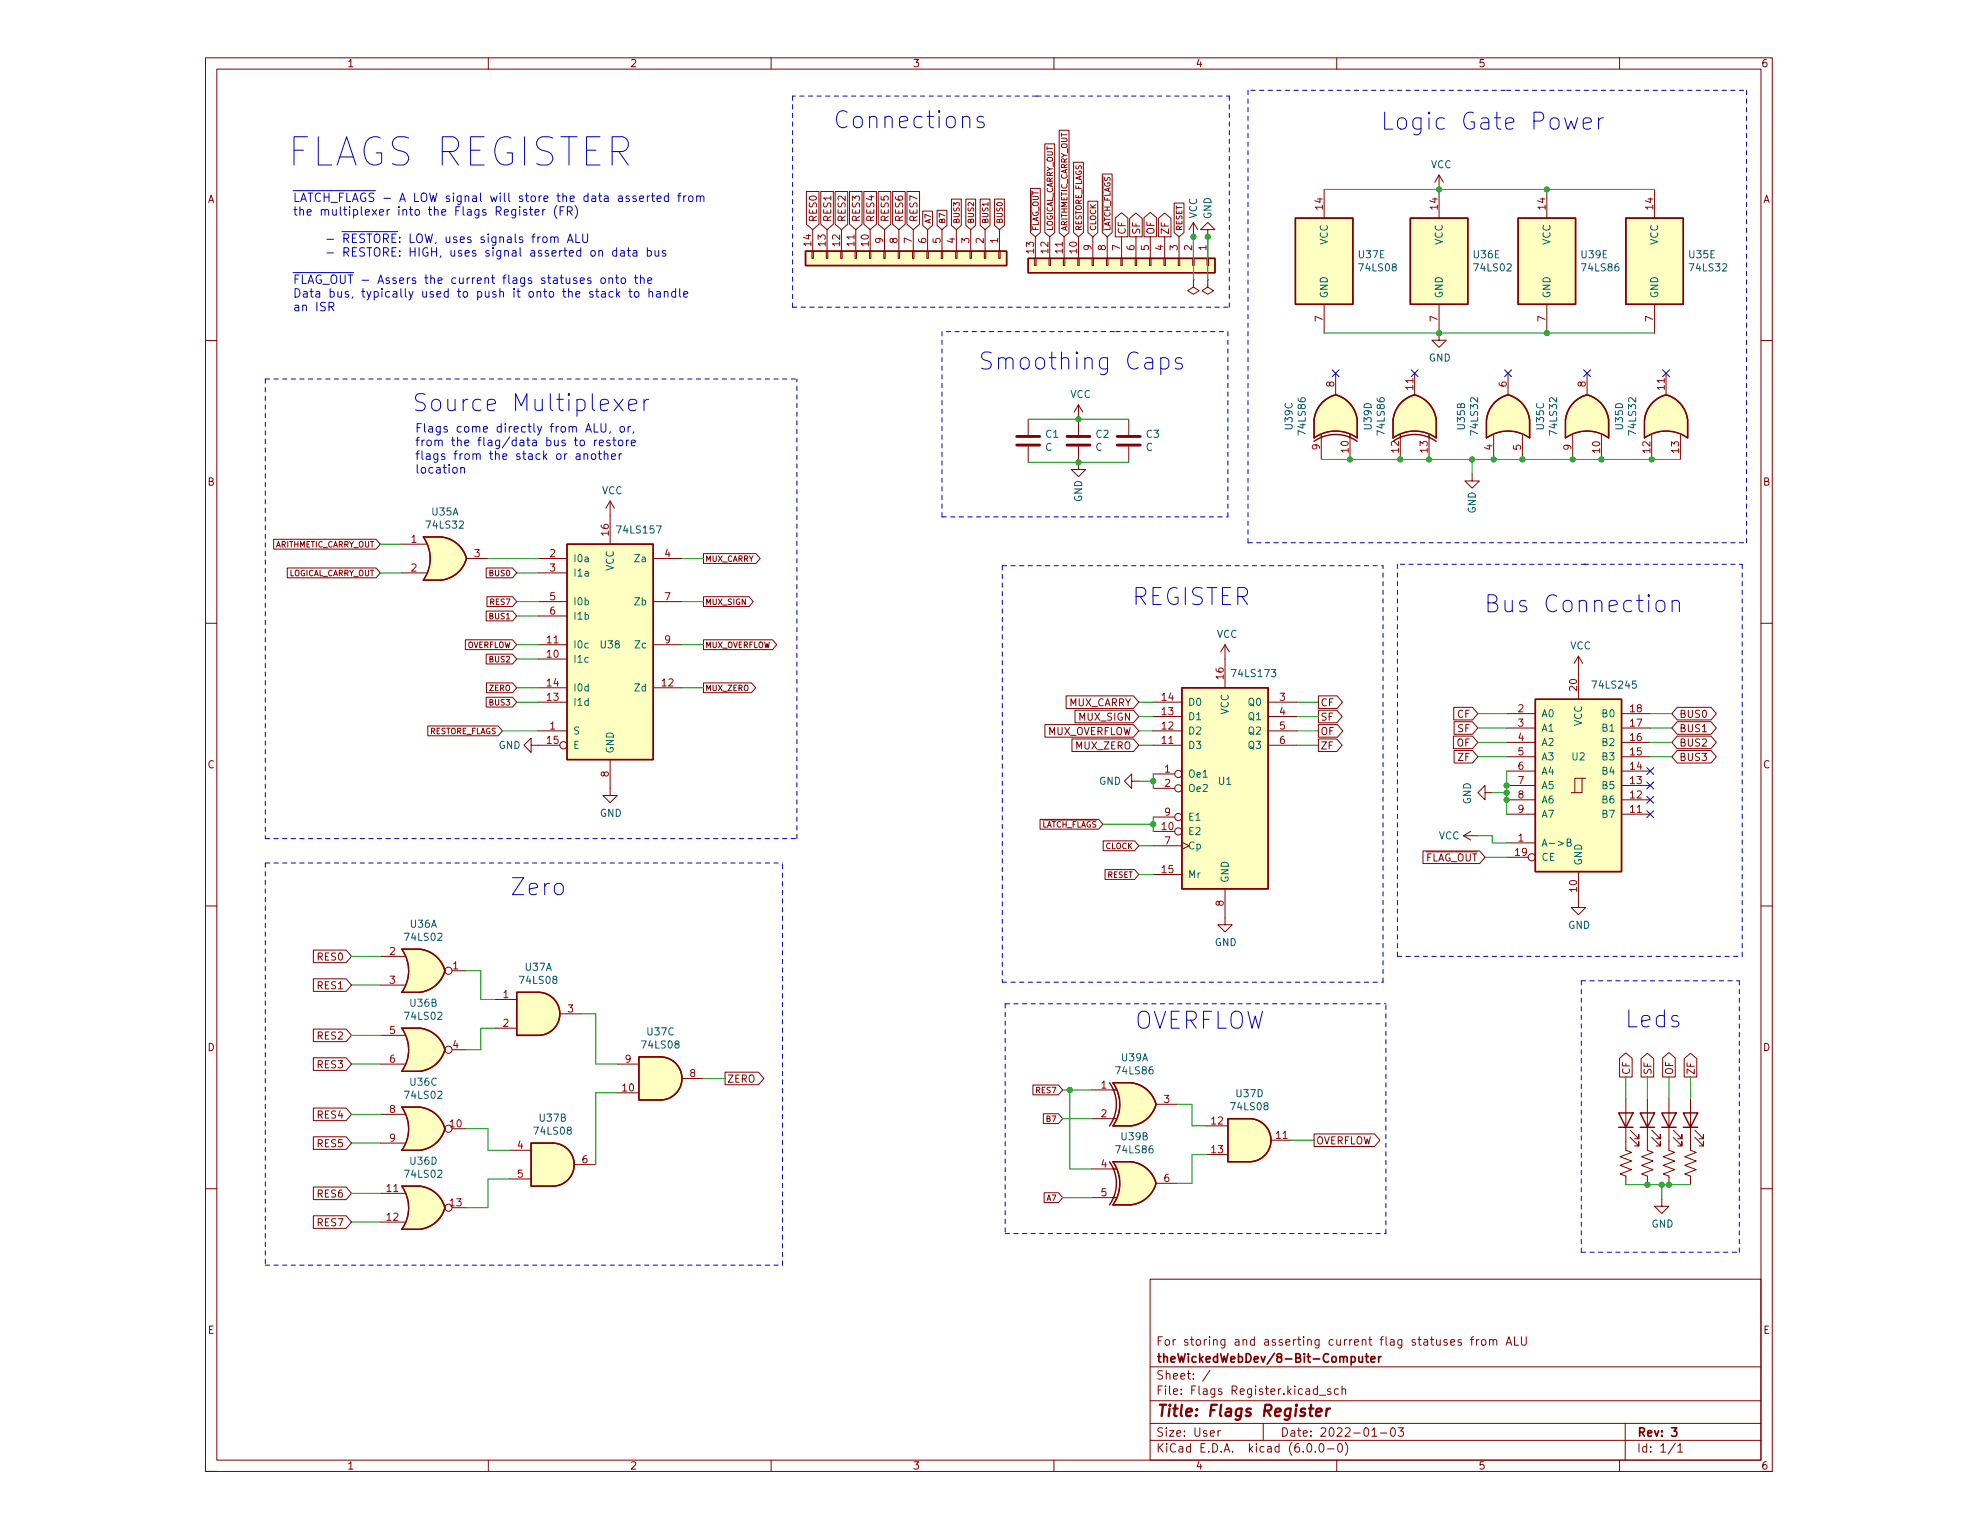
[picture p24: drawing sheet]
<svg xmlns="http://www.w3.org/2000/svg" width="279mm" height="216mm" viewBox="0 0 279 216" stroke-linecap="round" stroke-linejoin="round" font-family="sans-serif">
<defs><g id="words">
<text font-size="5.6" fill="#0000c2" x="40.5" y="23.5">FLAGS REGISTER</text>
<g font-size="3.3" fill="#0000c2">
<text x="117.6" y="18.2">Connections</text>
<text x="195" y="18.4">Logic Gate Power</text>
<text x="138.1" y="52.2">Smoothing Caps</text>
<text x="58.2" y="58.1">Source Multiplexer</text>
<text x="159.8" y="85.5">REGISTER</text>
<text x="209.6" y="86.5">Bus Connection</text>
<text x="72" y="126.5">Zero</text>
<text x="160.3" y="145.4">OVERFLOW</text>
<text x="229.5" y="145.2">Leds</text>
</g>
<text font-size="2.2" fill="#840000" x="163.3" y="200.2">Title: Flags Register</text>
<g font-size="1.7" fill="#0000c2">
<text x="41.3" y="28.5">~{LATCH_FLAGS} - A LOW signal will store the data asserted from</text>
<text x="41.3" y="30.5">the multiplexer into the Flags Register (FR)</text>
<text x="41.8" y="34.3">- ~{RESTORE}: LOW, uses signals from ALU</text>
<text x="41.3" y="40.1">~{FLAG_OUT} - Assers the current flags statuses onto the</text>
<text x="41.8" y="36.3">- RESTORE: HIGH, uses signal asserted on data bus</text>
<text x="41.3" y="42">Data bus, typically used to push it onto the stack to handle</text>
<text x="41.3" y="44">an ISR</text>
<text x="58.6" y="61.1">Flags come directly from ALU, or,</text>
<text x="58.6" y="63">from the flag/data bus to restore</text>
<text x="58.6" y="65">flags from the stack or another</text>
<text x="58.6" y="66.9">location</text>
</g>
<g font-size="1.7" fill="#840000">
<text x="163.3" y="190.1">For storing and asserting current flag statuses from ALU</text>
<text x="163.3" y="197.1">File: Flags Register.kicad_sch</text>
<text x="163.3" y="194.9">Sheet: /</text>
<text x="163.3" y="192.5">theWickedWebDev/8-Bit-Computer</text>
<text x="163.3" y="203">Size: User</text>
<text x="180.8" y="203">Date: 2022-01-03</text>
<text x="231.2" y="203">Rev: 3</text>
<text x="163.3" y="205.2">KiCad E.D.A. kicad (6.0.0-0)</text>
<text x="231.2" y="205.2">Id: 1/1</text>
</g>
<g font-size="1.4" fill="#840000">
<text x="49" y="9.5">1</text>
<text x="89" y="9.5">2</text>
<text x="128.9" y="9.5">3</text>
<text x="168.8" y="9.5">4</text>
<text x="208.8" y="9.5">5</text>
<text x="248.7" y="9.5">6</text>
<text x="29.3" y="28.7">A</text>
<text x="249" y="28.7">A</text>
<text x="115.4" y="31.4" transform="rotate(-90 115.4 31.4)">RES0</text>
<text x="117.4" y="31.4" transform="rotate(-90 117.4 31.4)">RES1</text>
<text x="119.4" y="31.4" transform="rotate(-90 119.4 31.4)">RES2</text>
<text x="121.5" y="31.4" transform="rotate(-90 121.5 31.4)">RES3</text>
<text x="123.5" y="31.4" transform="rotate(-90 123.5 31.4)">RES4</text>
<text x="125.5" y="31.4" transform="rotate(-90 125.5 31.4)">RES5</text>
<text x="127.6" y="31.4" transform="rotate(-90 127.6 31.4)">RES6</text>
<text x="129.6" y="31.4" transform="rotate(-90 129.6 31.4)">RES7</text>
<text x="159" y="33.2" transform="rotate(-90 159 33.2)">CF</text>
<text x="161" y="33.2" transform="rotate(-90 161 33.2)">SF</text>
<text x="163.1" y="33.2" transform="rotate(-90 163.1 33.2)">OF</text>
<text x="165.1" y="33.2" transform="rotate(-90 165.1 33.2)">ZF</text>
<text x="29.3" y="68.6">B</text>
<text x="249" y="68.6">B</text>
<text x="150.9" y="99.8">MUX_CARRY</text>
<text x="152.5" y="101.8">MUX_SIGN</text>
<text x="186.5" y="101.8">SF</text>
<text x="186.5" y="99.8">CF</text>
<text x="205.9" y="101.4">CF</text>
<text x="237.2" y="101.4">BUS0</text>
<text x="147.8" y="103.9">MUX_OVERFLOW</text>
<text x="152" y="105.9">MUX_ZERO</text>
<text x="186.5" y="103.9">OF</text>
<text x="186.5" y="105.9">ZF</text>
<text x="205.8" y="105.5">OF</text>
<text x="205.9" y="103.4">SF</text>
<text x="206" y="107.5">ZF</text>
<text x="237.2" y="105.5">BUS2</text>
<text x="237.2" y="107.5">BUS3</text>
<text x="237.2" y="103.4">BUS1</text>
<text x="29.3" y="108.6">C</text>
<text x="249" y="108.6">C</text>
<text x="200" y="121.7">~{FLAG_OUT}</text>
<text x="44.9" y="135.7">RES0</text>
<text x="44.9" y="139.8">RES1</text>
<text x="29.3" y="148.5">D</text>
<text x="44.9" y="146.9">RES2</text>
<text x="249" y="148.5">D</text>
<text x="44.9" y="150.9">RES3</text>
<text x="102.7" y="153">ZERO</text>
<text x="230.2" y="151.9" transform="rotate(-90 230.2 151.9)">CF</text>
<text x="233.3" y="151.9" transform="rotate(-90 233.3 151.9)">SF</text>
<text x="236.3" y="151.9" transform="rotate(-90 236.3 151.9)">OF</text>
<text x="239.4" y="151.9" transform="rotate(-90 239.4 151.9)">ZF</text>
<text x="44.9" y="158">RES4</text>
<text x="185.9" y="161.7">OVERFLOW</text>
<text x="44.9" y="162.1">RES5</text>
<text x="44.9" y="173.3">RES7</text>
<text x="44.9" y="169.2">RES6</text>
<text x="29.3" y="188.5">E</text>
<text x="249.1" y="188.5">E</text>
<text x="49" y="207.6">1</text>
<text x="89" y="207.6">2</text>
<text x="128.9" y="207.6">3</text>
<text x="168.8" y="207.6">4</text>
<text x="208.8" y="207.6">5</text>
<text x="248.7" y="207.6">6</text>
</g>
<g font-size="1.4" fill="#006464">
<text x="202.1" y="23.8">VCC</text>
<text x="169.1" y="30.9" transform="rotate(-90 169.1 30.9)">VCC</text>
<text x="171.1" y="31" transform="rotate(-90 171.1 31)">GND</text>
<text x="187.5" y="34.6" transform="rotate(-90 187.5 34.6)">VCC</text>
<text x="203.8" y="34.6" transform="rotate(-90 203.8 34.6)">VCC</text>
<text x="219" y="34.6" transform="rotate(-90 219 34.6)">VCC</text>
<text x="234.2" y="34.6" transform="rotate(-90 234.2 34.6)">VCC</text>
<text x="192" y="36.5">U37E</text>
<text x="192.1" y="38.3">74LS08</text>
<text x="208.2" y="36.5">U36E</text>
<text x="208.4" y="38.3">74LS02</text>
<text x="223.4" y="36.5">U39E</text>
<text x="223.6" y="38.3">74LS86</text>
<text x="238.6" y="36.5">U35E</text>
<text x="238.8" y="38.3">74LS32</text>
<text x="187.5" y="42.2" transform="rotate(-90 187.5 42.2)">GND</text>
<text x="203.8" y="42.2" transform="rotate(-90 203.8 42.2)">GND</text>
<text x="219" y="42.2" transform="rotate(-90 219 42.2)">GND</text>
<text x="234.2" y="42.2" transform="rotate(-90 234.2 42.2)">GND</text>
<text x="201.8" y="51.1">GND</text>
<text x="151.2" y="56.2">VCC</text>
<text x="147.6" y="63.7">C</text>
<text x="147.7" y="61.9">C1</text>
<text x="154.7" y="63.7">C</text>
<text x="154.8" y="61.9">C2</text>
<text x="161.8" y="63.7">C</text>
<text x="161.9" y="61.9">C3</text>
<text x="182.6" y="60.6" transform="rotate(-90 182.6 60.6)">U39C</text>
<text x="184.4" y="61.3" transform="rotate(-90 184.4 61.3)">74LS86</text>
<text x="193.7" y="60.6" transform="rotate(-90 193.7 60.6)">U39D</text>
<text x="195.6" y="61.3" transform="rotate(-90 195.6 61.3)">74LS86</text>
<text x="206.9" y="60.6" transform="rotate(-90 206.9 60.6)">U35B</text>
<text x="208.8" y="61.3" transform="rotate(-90 208.8 61.3)">74LS32</text>
<text x="218.1" y="60.6" transform="rotate(-90 218.1 60.6)">U35C</text>
<text x="219.9" y="61.3" transform="rotate(-90 219.9 61.3)">74LS32</text>
<text x="229.3" y="60.6" transform="rotate(-90 229.3 60.6)">U35D</text>
<text x="231.1" y="61.3" transform="rotate(-90 231.1 61.3)">74LS32</text>
<text x="85" y="69.8">VCC</text>
<text x="152.8" y="71" transform="rotate(-90 152.8 71)">GND</text>
<text x="60.4" y="74.7">74LS32</text>
<text x="61" y="72.8">U35A</text>
<text x="87.4" y="75.4">74LS157</text>
<text x="208.4" y="72.6" transform="rotate(-90 208.4 72.6)">GND</text>
<text x="80.9" y="79.4">I0a</text>
<text x="80.9" y="81.5">I1a</text>
<text x="86.7" y="80.7" transform="rotate(-90 86.7 80.7)">VCC</text>
<text x="89.8" y="79.4">Za</text>
<text x="80.9" y="85.5">I0b</text>
<text x="80.9" y="87.5">I1b</text>
<text x="89.7" y="85.5">Zb</text>
<text x="80.9" y="93.6">I1c</text>
<text x="80.9" y="91.6">I0c</text>
<text x="84.9" y="91.6">U38</text>
<text x="89.8" y="91.6">Zc</text>
<text x="171.9" y="90.1">VCC</text>
<text x="174.2" y="95.7">74LS173</text>
<text x="221.8" y="91.7">VCC</text>
<text x="80.9" y="99.7">I1d</text>
<text x="80.9" y="97.7">I0d</text>
<text x="89.7" y="97.7">Zd</text>
<text x="167.8" y="101.7">D1</text>
<text x="167.8" y="99.7">D0</text>
<text x="173.5" y="101" transform="rotate(-90 173.5 101)">VCC</text>
<text x="176.4" y="99.7">Q0</text>
<text x="176.4" y="101.7">Q1</text>
<text x="217.7" y="101.3">A0</text>
<text x="225.2" y="97.3">74LS245</text>
<text x="226.4" y="101.3">B0</text>
<text x="70.4" y="105.8">GND</text>
<text x="80.9" y="103.8">S</text>
<text x="80.9" y="105.8">E</text>
<text x="86.7" y="106.5" transform="rotate(-90 86.7 106.5)">GND</text>
<text x="167.8" y="105.8">D3</text>
<text x="167.8" y="103.8">D2</text>
<text x="176.4" y="103.8">Q2</text>
<text x="176.4" y="105.8">Q3</text>
<text x="217.7" y="103.4">A1</text>
<text x="217.7" y="105.4">A2</text>
<text x="217.7" y="107.4">A3</text>
<text x="222.1" y="107.4">U2</text>
<text x="223.5" y="102.6" transform="rotate(-90 223.5 102.6)">VCC</text>
<text x="226.4" y="107.4">B3</text>
<text x="226.4" y="105.4">B2</text>
<text x="226.4" y="103.4">B1</text>
<text x="155.2" y="110.9">GND</text>
<text x="167.8" y="109.9">Oe1</text>
<text x="167.8" y="111.9">Oe2</text>
<text x="172.1" y="110.9">U1</text>
<text x="207.8" y="113.7" transform="rotate(-90 207.8 113.7)">GND</text>
<text x="217.7" y="109.5">A4</text>
<text x="217.7" y="111.5">A5</text>
<text x="217.7" y="113.5">A6</text>
<text x="226.4" y="113.5">B6</text>
<text x="226.4" y="111.5">B5</text>
<text x="226.4" y="109.5">B4</text>
<text x="84.7" y="115.4">GND</text>
<text x="167.8" y="118">E2</text>
<text x="167.8" y="116">E1</text>
<text x="203.2" y="118.6">VCC</text>
<text x="217.7" y="119.6">A-&gt;B</text>
<text x="217.7" y="115.5">A7</text>
<text x="226.4" y="115.5">B7</text>
<text x="167.8" y="124.1">Mr</text>
<text x="167.8" y="120">Cp</text>
<text x="173.5" y="124.8" transform="rotate(-90 173.5 124.8)">GND</text>
<text x="217.7" y="121.6">CE</text>
<text x="223.5" y="122.3" transform="rotate(-90 223.5 122.3)">GND</text>
<text x="58" y="131.1">U36A</text>
<text x="221.5" y="131.2">GND</text>
<text x="57.3" y="132.9">74LS02</text>
<text x="74.2" y="137.2">U37A</text>
<text x="171.6" y="133.7">GND</text>
<text x="58" y="142.2">U36B</text>
<text x="73.6" y="139">74LS08</text>
<text x="57.3" y="144.1">74LS02</text>
<text x="90.8" y="148.1">74LS08</text>
<text x="91.5" y="146.3">U37C</text>
<text x="158.4" y="149.9">U39A</text>
<text x="57.3" y="155.2">74LS02</text>
<text x="58" y="153.4">U36C</text>
<text x="157.8" y="151.8">74LS86</text>
<text x="174.7" y="155">U37D</text>
<text x="75.6" y="160.3">74LS08</text>
<text x="76.3" y="158.5">U37B</text>
<text x="158.4" y="161.1">U39B</text>
<text x="174" y="156.9">74LS08</text>
<text x="57.3" y="166.4">74LS02</text>
<text x="58" y="164.6">U36D</text>
<text x="157.8" y="163">74LS86</text>
<text x="233.3" y="173.4">GND</text>
</g>
<g font-size="1.4" fill="#a90000">
<text x="186.8" y="29.6" transform="rotate(-90 186.8 29.6)">14</text>
<text x="203.1" y="29.6" transform="rotate(-90 203.1 29.6)">14</text>
<text x="218.3" y="29.6" transform="rotate(-90 218.3 29.6)">14</text>
<text x="233.5" y="29.6" transform="rotate(-90 233.5 29.6)">14</text>
<text x="114.6" y="34.8" transform="rotate(-90 114.6 34.8)">14</text>
<text x="116.6" y="34.8" transform="rotate(-90 116.6 34.8)">13</text>
<text x="118.7" y="34.8" transform="rotate(-90 118.7 34.8)">12</text>
<text x="120.7" y="34.8" transform="rotate(-90 120.7 34.8)">11</text>
<text x="122.7" y="34.8" transform="rotate(-90 122.7 34.8)">10</text>
<text x="124.7" y="34.4" transform="rotate(-90 124.7 34.4)">9</text>
<text x="126.8" y="34.4" transform="rotate(-90 126.8 34.4)">8</text>
<text x="128.8" y="34.4" transform="rotate(-90 128.8 34.4)">7</text>
<text x="130.8" y="34.4" transform="rotate(-90 130.8 34.4)">6</text>
<text x="132.9" y="34.4" transform="rotate(-90 132.9 34.4)">5</text>
<text x="134.9" y="34.4" transform="rotate(-90 134.9 34.4)">4</text>
<text x="136.9" y="34.4" transform="rotate(-90 136.9 34.4)">3</text>
<text x="138.9" y="34.4" transform="rotate(-90 138.9 34.4)">2</text>
<text x="141" y="34.4" transform="rotate(-90 141 34.4)">1</text>
<text x="146" y="35.8" transform="rotate(-90 146 35.8)">13</text>
<text x="148.1" y="35.8" transform="rotate(-90 148.1 35.8)">12</text>
<text x="150.1" y="35.8" transform="rotate(-90 150.1 35.8)">11</text>
<text x="152.1" y="35.8" transform="rotate(-90 152.1 35.8)">10</text>
<text x="154.2" y="35.4" transform="rotate(-90 154.2 35.4)">9</text>
<text x="156.2" y="35.4" transform="rotate(-90 156.2 35.4)">8</text>
<text x="158.2" y="35.4" transform="rotate(-90 158.2 35.4)">7</text>
<text x="160.3" y="35.4" transform="rotate(-90 160.3 35.4)">6</text>
<text x="162.3" y="35.4" transform="rotate(-90 162.3 35.4)">5</text>
<text x="164.3" y="35.4" transform="rotate(-90 164.3 35.4)">4</text>
<text x="166.3" y="35.4" transform="rotate(-90 166.3 35.4)">3</text>
<text x="168.4" y="35.4" transform="rotate(-90 168.4 35.4)">2</text>
<text x="170.4" y="35.4" transform="rotate(-90 170.4 35.4)">1</text>
<text x="186.8" y="45.4" transform="rotate(-90 186.8 45.4)">7</text>
<text x="203.1" y="45.4" transform="rotate(-90 203.1 45.4)">7</text>
<text x="218.3" y="45.4" transform="rotate(-90 218.3 45.4)">7</text>
<text x="233.5" y="45.4" transform="rotate(-90 233.5 45.4)">7</text>
<text x="188.5" y="54.7" transform="rotate(-90 188.5 54.7)">8</text>
<text x="199.6" y="55" transform="rotate(-90 199.6 55)">11</text>
<text x="212.8" y="54.7" transform="rotate(-90 212.8 54.7)">6</text>
<text x="224" y="54.7" transform="rotate(-90 224 54.7)">8</text>
<text x="235.1" y="55" transform="rotate(-90 235.1 55)">11</text>
<text x="186.4" y="63.5" transform="rotate(-90 186.4 63.5)">9</text>
<text x="190.5" y="63.9" transform="rotate(-90 190.5 63.9)">10</text>
<text x="197.6" y="63.9" transform="rotate(-90 197.6 63.9)">12</text>
<text x="201.7" y="63.9" transform="rotate(-90 201.7 63.9)">13</text>
<text x="210.8" y="63.6" transform="rotate(-90 210.8 63.6)">4</text>
<text x="214.8" y="63.6" transform="rotate(-90 214.8 63.6)">5</text>
<text x="221.9" y="63.6" transform="rotate(-90 221.9 63.6)">9</text>
<text x="226" y="64" transform="rotate(-90 226 64)">10</text>
<text x="233.1" y="64" transform="rotate(-90 233.1 64)">12</text>
<text x="237.2" y="64" transform="rotate(-90 237.2 64)">13</text>
<text x="58.1" y="76.7">1</text>
<text x="86" y="75.6" transform="rotate(-90 86 75.6)">16</text>
<text x="58.1" y="80.7">2</text>
<text x="67" y="78.7">3</text>
<text x="77.7" y="78.7">2</text>
<text x="77.7" y="80.7">3</text>
<text x="93.9" y="78.7">4</text>
<text x="77.7" y="84.8">5</text>
<text x="77.7" y="86.8">6</text>
<text x="93.9" y="84.8">7</text>
<text x="77.3" y="92.9">10</text>
<text x="77.3" y="90.9">11</text>
<text x="93.9" y="90.9">9</text>
<text x="172.8" y="95.9" transform="rotate(-90 172.8 95.9)">16</text>
<text x="77.3" y="99">13</text>
<text x="77.3" y="97">14</text>
<text x="93.5" y="97">12</text>
<text x="164.1" y="101">13</text>
<text x="164.1" y="99">14</text>
<text x="180.8" y="99">3</text>
<text x="180.8" y="101">4</text>
<text x="214.4" y="100.6">2</text>
<text x="222.8" y="97.6" transform="rotate(-90 222.8 97.6)">20</text>
<text x="230.3" y="100.6">18</text>
<text x="77.3" y="105.1">15</text>
<text x="77.7" y="103.1">1</text>
<text x="164.1" y="105.1">11</text>
<text x="164.1" y="103.1">12</text>
<text x="180.8" y="103.1">5</text>
<text x="180.8" y="105.1">6</text>
<text x="214.4" y="102.7">3</text>
<text x="214.4" y="104.7">4</text>
<text x="214.4" y="106.7">5</text>
<text x="230.3" y="106.7">15</text>
<text x="230.3" y="104.7">16</text>
<text x="230.3" y="102.7">17</text>
<text x="86" y="109.8" transform="rotate(-90 86 109.8)">8</text>
<text x="164.5" y="109.2">1</text>
<text x="164.5" y="111.2">2</text>
<text x="214.4" y="108.8">6</text>
<text x="214.4" y="110.8">7</text>
<text x="214.4" y="112.8">8</text>
<text x="230.3" y="112.8">12</text>
<text x="230.3" y="110.8">13</text>
<text x="230.3" y="108.8">14</text>
<text x="164.1" y="117.3">10</text>
<text x="164.5" y="119.3">7</text>
<text x="164.5" y="115.2">9</text>
<text x="214.4" y="118.9">1</text>
<text x="214.4" y="114.8">9</text>
<text x="230.3" y="114.8">11</text>
<text x="164.1" y="123.4">15</text>
<text x="214.1" y="120.9">19</text>
<text x="222.8" y="126" transform="rotate(-90 222.8 126)">10</text>
<text x="172.8" y="128" transform="rotate(-90 172.8 128)">8</text>
<text x="55" y="134.9">2</text>
<text x="64" y="137">1</text>
<text x="55" y="139">3</text>
<text x="71.1" y="141">1</text>
<text x="80.2" y="143">3</text>
<text x="55" y="146.1">5</text>
<text x="64" y="148.1">4</text>
<text x="71.1" y="145.1">2</text>
<text x="55" y="150.1">6</text>
<text x="87.9" y="154.2">10</text>
<text x="88.3" y="150.1">9</text>
<text x="97.5" y="152.2">8</text>
<text x="155.5" y="153.8">1</text>
<text x="164.4" y="155.8">3</text>
<text x="55" y="157.3">8</text>
<text x="55" y="161.3">9</text>
<text x="63.6" y="159.3">10</text>
<text x="155.5" y="157.9">2</text>
<text x="171.1" y="158.9">12</text>
<text x="180.3" y="160.9">11</text>
<text x="73.1" y="162.3">4</text>
<text x="73.1" y="166.4">5</text>
<text x="82.2" y="164.4">6</text>
<text x="155.5" y="165">4</text>
<text x="164.4" y="167">6</text>
<text x="171.1" y="162.9">13</text>
<text x="54.7" y="168.4">11</text>
<text x="54.7" y="172.5">12</text>
<text x="63.6" y="170.4">13</text>
<text x="155.5" y="169">5</text>
</g>
<g font-size="1.1" fill="#840000">
<text x="131.5" y="31.7" transform="rotate(-90 131.5 31.7)">A7</text>
<text x="133.5" y="31.7" transform="rotate(-90 133.5 31.7)">B7</text>
<text x="135.5" y="31.7" transform="rotate(-90 135.5 31.7)">BUS3</text>
<text x="137.6" y="31.7" transform="rotate(-90 137.6 31.7)">BUS2</text>
<text x="139.6" y="31.7" transform="rotate(-90 139.6 31.7)">BUS1</text>
<text x="141.6" y="31.7" transform="rotate(-90 141.6 31.7)">BUS0</text>
<text x="146.7" y="32.7" transform="rotate(-90 146.7 32.7)">~{FLAG_OUT}</text>
<text x="148.7" y="32.7" transform="rotate(-90 148.7 32.7)">LOGICAL_CARRY_OUT</text>
<text x="150.8" y="32.7" transform="rotate(-90 150.8 32.7)">ARITHMETIC_CARRY_OUT</text>
<text x="152.8" y="32.7" transform="rotate(-90 152.8 32.7)">RESTORE_FLAGS</text>
<text x="154.8" y="32.7" transform="rotate(-90 154.8 32.7)">CLOCK</text>
<text x="156.8" y="32.7" transform="rotate(-90 156.8 32.7)">~{LATCH_FLAGS}</text>
<text x="167" y="32.7" transform="rotate(-90 167 32.7)">RESET</text>
<text x="38.7" y="77.3">ARITHMETIC_CARRY_OUT</text>
<text x="40.5" y="81.4">LOGICAL_CARRY_OUT</text>
<text x="69.3" y="81.4">BUS0</text>
<text x="99.6" y="79.4">MUX_CARRY</text>
<text x="69.3" y="87.5">BUS1</text>
<text x="69.3" y="85.5">RES7</text>
<text x="99.6" y="85.5">MUX_SIGN</text>
<text x="65.8" y="91.5">OVERFLOW</text>
<text x="69.3" y="93.6">BUS2</text>
<text x="99.6" y="91.5">MUX_OVERFLOW</text>
<text x="69.1" y="97.6">ZERO</text>
<text x="69.3" y="99.7">BUS3</text>
<text x="99.6" y="97.6">MUX_ZERO</text>
<text x="60.5" y="103.7">RESTORE_FLAGS</text>
<text x="146.1" y="116.9">~{LATCH_FLAGS}</text>
<text x="156.2" y="120">CLOCK</text>
<text x="156.4" y="124">RESET</text>
<text x="146.4" y="154.5">RES7</text>
<text x="147.9" y="158.5">B7</text>
<text x="147.9" y="169.7">A7</text>
</g>
</g></defs>
<g fill="none" stroke="#840000" stroke-width=".14">
<path d="M29 8.2h221.3v199.7h-221.3zM30.6 9.8h218.1v196.5h-218.1zM69 8.2v1.6M108.9 8.2v1.6M148.9 8.2v1.6M149.6 18.4h1.4v14.5l-.7 .6-.7-.6zM188.8 8.2v1.6M228.8 8.2v1.6M113.9 27.1h1.8v4.6l-.9 .7-.9-.7zM114.7 35.5h.2v1h-.2zM114.8 32.4v3.1M115.9 27.1h1.8v4.6l-.9 .7-.9-.7z"/>
<path d="M116.7 35.5h.2v1h-.2zM116.8 32.4v3.1M118 27.1h1.7v4.6l-.8 .7-.9-.7zM118.8 35.5h.2v1h-.2zM118.9 32.4v3.1M120 27.1h1.8v4.6l-.9 .7-.9-.7zM120.8 35.5h.2v1h-.2zM120.9 32.4v3.1M122 27.1h1.8v4.6l-.9 .7-.9-.7zM122.8 35.5h.2v1h-.2zM122.9 32.4v3.1M124.1 27.1h1.7v4.6l-.9 .7-.8-.7z"/>
<path d="M124.8 35.5h.2v1h-.2zM124.9 32.4v3.1M126.1 27.1h1.8v4.6l-.9 .7-.9-.7zM126.9 35.5h.2v1h-.2zM127 32.4v3.1M128.1 27.1h1.8v4.6l-.9 .7-.9-.7zM128.9 35.5h.2v1h-.2zM129 32.4v3.1M130.3 29.8h1.4v2.1l-.7 .5-.7-.5zM130.9 35.5h.2v1h-.2zM131 32.4v3.1M132.4 29.7h1.4v2.2l-.7 .5-.7-.5z"/>
<path d="M133 35.5h.2v1h-.2zM133.1 32.4v3.1M134.4 28.1h1.4v3.8l-.7 .5-.7-.5zM135 35.5h.2v1h-.2zM135.1 32.4v3.1M136.4 28.1h1.4v3.8l-.7 .5-.7-.5zM137 35.5h.2v1h-.2zM137.1 32.4v3.1M138.5 28.1h1.3v3.8l-.7 .5-.6-.5zM139 35.5h.2v1h-.2zM139.1 32.4v3.1M140.5 28.1h1.4v3.8l-.7 .5-.7-.5z"/>
<path d="M141.1 35.5h.2v1h-.2zM141.2 32.4v3.1M145.6 26.6h1.3v6.3l-.6 .6-.7-.6zM146.1 36.5h.3v1h-.3zM146.3 33.5v3M147.6 20.3h1.4v12.6l-.7 .6-.7-.6zM148.2 36.5h.2v1h-.2zM148.3 33.5v3M150.2 36.5h.2v1h-.2zM150.3 33.5v3M151.6 22.9h1.4v10l-.7 .6-.7-.6zM152.2 36.5h.2v1h-.2z"/>
<path d="M152.3 33.5v3M153.7 28.4h1.4v4.5l-.7 .6-.7-.6zM154.3 36.5h.2v1h-.2zM154.4 33.5v3M155.7 24.6h1.4v8.3l-.7 .6-.7-.6zM156.3 36.5h.2v1h-.2zM156.4 33.5v3M157.5 30.8l.9-.7 .9 .7v2.7h-1.8zM158.3 36.5h.2v1h-.2zM158.4 33.5v3M159.6 30.9l.9-.8 .8 .8v2.6h-1.7zM160.4 36.5h.2v1h-.2z"/>
<path d="M160.5 33.5v3M161.6 30.8l.9-.8 .9 .8v2.7h-1.8zM162.4 36.5h.2v1h-.2zM162.5 33.5v3M163.6 30.9l.9-.8 .9 .8v2.6h-1.8zM164.4 36.5h.2v1h-.2zM164.5 33.5v3M165.9 28.7h1.3v4.2l-.7 .6-.6-.6zM166.4 36.5h.2v1h-.2zM166.5 33.5v3M168.5 36.5h.2v1h-.2zM168.6 39.5v1.1l.8 .5-.8 .5-.8-.5 .8-.5"/>
<path d="M168.6 39.5h.1M168.6 31.4l-.6 1M168.6 31.4v5.1M168.6 31.4l.6 1M170.5 36.5h.2v1h-.2zM170.6 32.4h1l-1-1-1 1h1v4.1M170.6 39.5v1.1l.8 .5-.8 .5-.8-.5 .8-.5M170.6 39.5h.1M187 26.8v4M203.3 24.7l-.6 1.1M203.3 24.7v6.1M203.3 24.7l.6 1.1"/>
<path d="M218.5 26.8v4M233.7 26.8v4M29 48.1h1.6M145.2 59.2v2.3M152.3 57.2v4.3M152.3 57.2l-.6 1M152.3 57.2l.6 1M159.4 59.2v2.3M185.6 59.3v2.6a5.3 5.3 0 0 1 6.1 0v-2.6M187 43v4.1M188.7 52.7v3.1M196.8 59.3v2.6a5.3 5.3 0 0 1 6.1 0v-2.6"/>
<path d="M199.8 52.7v3.1M203.3 43v5.1h1l-1 1-1-1h1M210 59.3v2.6a5.3 5.3 0 0 1 6.1 0v-2.6M213 52.7v3.1M218.5 43v4.1M221.1 59.3v2.6a5.3 5.3 0 0 1 6.1 0v-2.6M224.2 52.7v3.1M232.3 59.3v2.6a5.3 5.3 0 0 1 6.1 0v-2.6M233.7 43v4.1M235.3 52.7v3.1M248.7 48.1h1.6M38.7 76.2h14.4l.6 .7-.6 .7h-14.4z"/>
<path d="M56.8 76.9h3.4M62.3 75.9h-2.5a5.3 5.3 0 0 1 0 6.1h2.5M65.9 78.9h3M76 78.9h4.1M86.2 70.8v6.1M86.2 70.8l-.6 1M86.2 70.8l.6 1M92.3 78.9h4M99.4 78.2h7.4l.6 .7-.6 .7h-7.4zM145.2 63.1v2.2M152.3 63.1v3.2h1.1l-1.1 1.1-1-1.1h1M159.4 63.1v2.2"/>
<path d="M186.6 61.4v3.5M190.7 61.4v3.5M197.8 61.4v3.5M201.9 61.4v3.5M207.9 66.9v1.1h1.1l-1.1 1-1-1h1M211 61.5v3.4M215 61.5v3.4M222.1 61.5v3.4M226.2 61.5v3.4M233.3 61.5v3.4M237.4 61.5v3.4M29 88.1h1.6"/>
<path d="M40.6 80.3h12.5l.6 .6-.6 .7h-12.5zM56.8 80.9h3.4M65.7 90.4h6.7l.6 .7-.6 .7h-6.7zM68.7 80.3h3.7l.6 .6-.6 .7h-3.7zM68.7 92.4h3.7l.6 .7-.6 .7h-3.7zM68.7 86.3h3.7l.6 .7-.6 .7h-3.7zM68.7 98.5h3.7l.6 .7-.6 .7h-3.7zM68.7 96.5h3.7l.6 .7-.6 .7h-3.7zM68.8 84.3h3.6l.6 .7-.6 .7h-3.6zM76 99.2h4.1M76 93.1h4.1M76 91.1h4.1"/>
<path d="M76 97.2h4.1M76 80.9h4.1M76 85h4.1M76 87h4.1M92.3 91.1h4M92.3 97.2h4M92.3 85h4M99.4 96.5h6.7l.6 .7-.6 .7h-6.7zM99.4 84.3h6.4l.6 .7-.6 .7h-6.4zM99.4 90.4h9.7l.6 .7-.6 .7h-9.7zM150.6 98.3h9.5l.8 .9-.8 .9h-9.5zM162.9 99.2h4"/>
<path d="M173 91.1v6.1M173 91.1l-.6 1M173 91.1l.6 1M179.1 99.2h4.1M186.2 98.3h2.7l.7 .9-.7 .9h-2.7zM205.3 99.9h2.7l.8 .9-.8 .9h-2.7zM223 92.7l-.6 1M223 92.7v6.1M223 92.7l.6 1M236.9 99.9h4.8l.7 .9-.7 .9h-4.8l-.7-.9zM248.7 88.1h1.6M60.4 102.6h10l.6 .7-.6 .7h-10z"/>
<path d="M75 105.3v-1l-1 1 1 1v-1h4.1M76 103.3h4.1M86.2 107.3v5.1h1l-1 1-1-1h1M146.9 115.8h8.3l.6 .7-.6 .7h-8.3zM147.6 102.4h12.5l.8 .9-.8 .9h-12.5zM151.4 104.4h8.7l.8 .9-.8 .9h-8.7zM151.9 100.4h8.2l.8 .8-.8 .9h-8.2zM155.8 118.8h4.5l.6 .7-.6 .7h-4.5zM159.8 110.4v-1l-1 1 1 1v-1h1.1M162.9 109.4h3M162.9 117.5h3M162.9 105.3h4"/>
<path d="M162.9 103.3h4M162.9 101.2h4M162.9 111.4h3M162.9 119.5h4M162.9 115.4h3M166.9 119l1.1 .5-1.1 .5M179.1 105.3h4.1M179.1 103.3h4.1M179.1 101.2h4.1M186.2 100.4h2.6l.8 .8-.8 .9h-2.6zM186.2 102.4h2.7l.8 .9-.8 .9h-2.7zM186.2 104.4h2.6l.8 .9-.8 .9h-2.6z"/>
<path d="M205.3 104h2.7l.8 .9-.8 .9h-2.7zM205.4 106h2.6l.8 .9-.8 .9h-2.6zM205.4 102h2.6l.8 .9-.8 .9h-2.6zM206.7 118.1l1 .6M206.7 118.1h2.1M207.7 117.5l-1 .6M209.8 112v-1l-1 1 1 1v-1h1M212.8 119.1h4.1M212.8 115h4.1M212.8 113h4.1M212.8 111h4.1M212.8 109h4.1"/>
<path d="M212.8 106.9h4.1M212.8 104.9h4.1M212.8 102.9h4.1M212.8 100.8h4.1M223.5 110h-1v2M224 110h-.5v2h-1.6M229 115h4.1M229 113h4.1M229 111h4.1M229 109h4.1M229 106.9h4.1M229 104.9h4.1"/>
<path d="M229 102.9h4.1M229 100.8h4.1M236.9 104h4.8l.7 .9-.7 .9h-4.8l-.7-.9zM236.9 106h4.8l.7 .9-.7 .9h-4.8l-.7-.9zM236.9 102h4.8l.7 .9-.7 .9h-4.8l-.7-.9zM29 128h1.6M44.3 134.2h4.6l.8 .9-.8 .9h-4.6zM44.3 138.3h4.6l.8 .9-.8 .9h-4.6zM53.7 135.1h3.5M53.7 139.2h3.5M59.3 134.1h-2.5a5.3 5.3 0 0 1 0 6.1h2.5M63.9 137.2h2"/>
<path d="M156.1 122.9h4.2l.6 .7-.6 .7h-4.2zM162.9 123.6h4M173 125.6v5.1h1.1l-1.1 1-1-1h1M201 120.2h8l.8 .9-.8 .9h-8zM212.8 121.1h3.1M223 123.2v5h1l-1 1-1.1-1h1.1M248.7 128h1.6M44.3 156.6h4.6l.8 .9-.8 .8h-4.6zM44.3 145.4h4.6l.8 .9-.8 .9h-4.6zM44.3 149.5h4.6l.8 .9-.8 .8h-4.6zM53.7 146.3h3.5M53.7 150.4h3.5"/>
<path d="M53.7 157.5h3.5M59.3 145.3h-2.5a5.3 5.3 0 0 1 0 6.1h2.5M59.3 156.4h-2.5a5.3 5.3 0 0 1 0 6.1h2.5M63.9 148.3h2M63.9 159.5h2M69.9 141.2h3.1M69.9 145.3h3.1M79.1 143.2h3M87.2 150.4h3M87.2 154.4h3M96.3 152.4h3.1M102.4 151.5h4.7l.8 .9-.8 .9h-4.7z"/>
<path d="M145.9 153.3h3.6l.6 .7-.6 .7h-3.6zM147.4 157.4h2.1l.6 .7-.6 .7h-2.1zM154.2 158.1h3.5M154.2 154h3.5M159.7 153h-2.5a5.3 5.3 0 0 1 0 6.1h2.5M163.3 156h3M170.4 159.1h3M228.8 149.5l.9-.7 .8 .7v2.7h-1.7zM229.7 155.2v7.3l.8 .3-1.7 .6 1.7 .7-1.7 .6 1.7 .6-1.7 .6 .9 .3v1.2M230.3 159.7l1.2 1.2v-.6v.6h-.6M231.8 149.6l.9-.8 .9 .8v2.6h-1.8zM232.7 155.2v7.3l.8 .3-1.6 .6 1.6 .7-1.6 .6 1.6 .6-1.6 .6 .8 .3v1.2"/>
<path d="M233.3 159.7l1.2 1.2v-.6v.6h-.6M234.9 149.5l.8-.8 .9 .8v2.7h-1.7zM235.7 155.2v7.3l.9 .3-1.7 .6 1.7 .7-1.7 .6 1.7 .6-1.7 .6 .8 .3v1.2M236.4 159.7l1.2 1.2v-.6v.6h-.6M237.9 149.6l.9-.8 .9 .8v2.6h-1.8zM238.8 155.2v7.3l.8 .3-1.6 .6 1.6 .7-1.6 .6 1.6 .6-1.6 .6 .8 .3v1.2M239.4 159.7l1.2 1.2v-.6v.6h-.6M29 168h1.6M44.3 171.8h4.6l.8 .9-.8 .9h-4.6zM44.3 167.7h4.6l.8 .9-.8 .9h-4.6zM44.3 160.6h4.6l.8 .9-.8 .9h-4.6zM53.7 168.6h3.5"/>
<path d="M53.7 172.7h3.5M53.7 161.5h3.5M59.3 167.6h-2.5a5.3 5.3 0 0 1 0 6.1h2.5M63.9 170.6h2M72 162.5h3M72 166.6h3M81.1 164.6h3.1M147.5 168.5h2l.6 .7-.6 .7h-2zM154.2 169.2h3.5M154.2 165.2h3.5M159.7 164.2h-2.5a5.3 5.3 0 0 1 0 6h2.5M163.3 167.2h3"/>
<path d="M170.4 163.1h3M179.5 161.1h3.1M185.6 160.2h8.6l.7 .9-.7 .9h-8.6zM230.3 160.7l1.2 1.2v-.6v.6h-.6M233.3 160.7l1.2 1.2v-.6v.6h-.6M234.7 169.4v1h1l-1 1.1-1-1.1h1M236.4 160.7l1.2 1.2v-.6v.6h-.6M239.4 160.7l1.2 1.2v-.6v.6h-.6M248.7 168h1.6M162.5 180.7h86.2v25.6h-86.2zM162.5 197.9h86.2M162.5 193.1h86.2"/>
<path d="M170.9 193.6l-1 1.6M186.1 196.3l-.4-.1-.2 .3v.3l.1 .2h.5M186.1 195.8v1.2M186.4 197.1h.9M188 196.3l-.3-.1-.2 .2 .1 .2 .4 .1v.3h-.5M189.1 196.3l-.4-.1-.2 .3v.3l.1 .2h.5M189.6 196.3l.1-.1 .3 .1 .1 .7M189.6 195.8v1.2M204.9 189.7l.6-.1-.1-.3h-.3l-.2 .1 .1 .6h.4M206.4 189.3h-.3l-.2 .1 .1 .2 .4 .1v.3h-.5M207.7 189.3h.5M208.2 188.9l-.3 .1v1.1"/>
<path d="M208.6 189.3v.8M208.9 189.3h-.2l-.1 .2M209.4 189.3h.3l.2 .2v.3l-.2 .3-.3-.1-.1-.2v-.3zM210.4 189.4l.2-.1h.3v.8M210.4 189.3v.8M210.9 189.4l.2-.1h.3v.8M212.7 190.1l.4-1.2 .4 1.2M212.9 189.7h.5M213.9 188.9v1.2h.6M214.9 188.9v.9l.2 .3 .4-.1 .1-.2v-.9M29 207.9h1.6M69 206.3v1.6"/>
<path d="M108.9 206.3v1.6M148.9 206.3v1.6M162.5 203.5h86.2M162.5 201.1h86.2M171 202.5l.5-.1v-.2l-.4-.1-.1 .2v.6h.5M172 202.1v.8M172.4 202.1l-.2 .1-.2 .2M178.4 201.1v2.4M184.8 204h.1a.65 .65 0 0 1 .5 .5 .65 .65 0 0 1-.3 .6l-.1 .1a.65 .65 0 0 1-.5-.5 .65 .65 0 0 1 .3-.7zM185.8 205.1v.1M186.5 204h.1a.65 .65 0 0 1 .5 .5 .65 .65 0 0 1-.3 .6l-.1 .1a.65 .65 0 0 1-.5-.5 .65 .65 0 0 1 .3-.7zM187.5 204.7h.9"/>
<path d="M188.8 206.3v1.6M189.1 204h.1a.65 .65 0 0 1 .5 .5 .65 .65 0 0 1-.2 .6l-.2 .1a.65 .65 0 0 1-.4-.5 .65 .65 0 0 1 .2-.7zM190 203.8a1.37 1.37 0 0 1 0 1.8M193.8 202.9h.7M195 202.5h.9M196.6 201.8l.1-.1a.65 .65 0 0 1 .5 .5 .65 .65 0 0 1-.3 .7h-.1a.65 .65 0 0 1-.5-.5 .65 .65 0 0 1 .3-.6zM197.5 201.7h.7l-.4 .5 .4 .1v.5l-.2 .1h-.3l-.2-.1M228.8 206.3v1.6M229.6 201.1v5.2M236.6 203.9l-1 1.6M237 204.3l.3-.3v1.2M237 205.2h.7"/>
<path d="M248.7 207.9h1.6"/>
<circle cx="79.6" cy="105.3" r=".51"/>
<circle cx="166.4" cy="115.4" r=".51"/>
<circle cx="166.4" cy="117.5" r=".51"/>
<circle cx="166.4" cy="109.4" r=".51"/>
<circle cx="166.4" cy="111.4" r=".51"/>
<circle cx="63.4" cy="137.2" r=".51"/>
<circle cx="216.4" cy="121.1" r=".51"/>
<circle cx="63.4" cy="148.3" r=".51"/>
<circle cx="63.4" cy="159.5" r=".51"/>
<circle cx="63.4" cy="170.6" r=".51"/>
</g>
<path d="M190.9 191.7h.3l.2 .2v.3l-.1 .2h-.4M191.9 191.7l.1 .7 .3 .1 .2-.1M192.5 191.7v.8M192.9 191.7h.4M193 191.3v1l.3 .2M193.7 192.1l.5-.1v-.3h-.4l-.1 .1v.6h.5M194.7 191.7v.8M195.1 191.7h-.2l-.2 .2M236.1 201.7h.8l-.4 .5 .3 .1v.5l-.2 .1h-.3l-.2-.1" fill="none" stroke="#840000" stroke-width=".24"/>
<path d="M185.9 199.6l.8-.2v-.3l-.5-.1-.3 .2v.8l.2 .1 .4-.1M187.4 199l-.1 1.1M187.9 199l-.3 .1-.2 .2" fill="none" stroke="#840000" stroke-width=".32"/>
<path d="M143.6 62.9h3.3M143.6 61.7h3.3M150.7 62.9h3.3M150.7 61.7h3.3M157.8 62.9h3.3M157.8 61.7h3.3" fill="none" stroke="#840000" stroke-width=".41"/>
<g fill="none" stroke="#840000" stroke-width=".2">
<path d="M113.8 35.5h28.4v2h-28.4zM145.2 36.5h26.4v2h-26.4zM183 30.8h8.1v12.2h-8.1zM199.2 30.8h8.1v12.2h-8.1zM214.4 30.8h8.2v12.2h-8.2zM229.7 30.8h8.1v12.2h-8.1zM188.7 55.8a4.1 4.1 0 0 0-3.1 3.5v2.6a5.2 5.2 0 0 1 6.1 0v-2.6a4.2 4.2 0 0 0-3-3.5M198 56.8l.8-.6a1.36 1.36 0 0 1 1.9-.1 4.2 4.2 0 0 1 2.2 3.2v2.6a5.2 5.2 0 0 0-6.1 0v-2.6a4.1 4.1 0 0 1 1.2-2.5zM211.2 56.8l.8-.6a1.36 1.36 0 0 1 1.9-.1 4.2 4.2 0 0 1 2.2 3.2v2.6a5.2 5.2 0 0 0-6.1 0v-2.6a4.1 4.1 0 0 1 1.2-2.5zM222.3 56.8l.9-.6a1.36 1.36 0 0 1 1.9-.1 4.2 4.2 0 0 1 2.1 3.2v2.6a5.2 5.2 0 0 0-6.1 0v-2.6a4.1 4.1 0 0 1 1.2-2.5zM233.5 56.8l.8-.6a1.36 1.36 0 0 1 1.9-.1 4.2 4.2 0 0 1 2.2 3.2v2.6a5.2 5.2 0 0 0-6.1 0v-2.6a4.1 4.1 0 0 1 1.2-2.5zM62.3 75.9h-2.5a5.2 5.2 0 0 1 0 6.1h2.5"/>
<path d="M62.4 75.9a4.1 4.1 0 0 1 3.5 3 4.2 4.2 0 0 1-3.5 3.1M80.1 76.9h12.2v30.4h-12.2zM185.6 62.4a5.3 5.3 0 0 1 6.1 0M196.8 62.4a5.3 5.3 0 0 1 6.1 0M166.9 97.2h12.2v28.4h-12.2zM216.9 98.8h12.1v24.4h-12.1zM59.3 134.1h-2.5a5.2 5.2 0 0 1 0 6.1h2.5M59.3 134.1a4.1 4.1 0 0 1 3.5 3.1 4.2 4.2 0 0 1-3.5 3M59.3 145.3h-2.5a5.2 5.2 0 0 1 0 6.1h2.5M59.3 156.4h-2.5a5.2 5.2 0 0 1 0 6.1h2.5M59.3 145.3a4.1 4.1 0 0 1 3.5 3 4.2 4.2 0 0 1-3.5 3.1M59.3 156.4a4.1 4.1 0 0 1 3.5 3.1 4.2 4.2 0 0 1-3.5 3"/>
<path d="M73 140.2h3a3 3 0 0 1 3.1 3 3 3 0 0 1-3.1 3.1h-3zM90.2 149.3h3.1a3 3 0 0 1 3 3.1 3 3 0 0 1-3 3h-3.1zM156.7 153a5.3 5.3 0 0 1 0 6.1M163.3 156a4.1 4.1 0 0 0-3.6-3h-2.5a5.2 5.2 0 0 1 0 6.1h2.6a4.2 4.2 0 0 0 3.5-3.1M173.4 158.1h3.1a3 3 0 0 1 3 3 3 3 0 0 1-3 3.1h-3.1zM228.6 157.3h2.1l-1 2zM228.6 159.3h2.1M231.7 157.3h2l-1 2zM231.7 159.3h2M234.7 157.3h2.1l-1.1 2zM234.7 159.3h2.1M237.8 157.3h2l-1 2z"/>
<path d="M237.8 159.3h2M56.8 173.7h2.5M59.3 167.6h-2.5a5.2 5.2 0 0 1 0 6.1M59.3 167.6a4.1 4.1 0 0 1 3.5 3 4.2 4.2 0 0 1-3.5 3.1M75 161.5h3.1a3 3 0 0 1 3 3.1 3 3 0 0 1-3 3h-3.1zM156.7 164.2a5.3 5.3 0 0 1 0 6M157.2 164.2h2.6a4.1 4.1 0 0 1 3.5 3 4.2 4.2 0 0 1-3.5 3h-2.6a5.2 5.2 0 0 0 0-6z"/>
</g>
<g fill="#ffffc2" stroke="#ffffc2" stroke-width=".14">
<path d="M159.3 155l4 1a4.2 4.2 0 0 1-3.5 3.1z"/>
<path d="M157.2 159.1h2.5z"/>
<path d="M157.2 153h2.5z"/>
<path d="M157.2 153h2.5v6.1h-2.5a5.3 5.3 0 0 0 0-6.1z"/>
<path d="M159.8 153a4.1 4.1 0 0 1 3.5 3l-4 1.1z"/>
<path d="M159.3 166.1l4 1.1a4.2 4.2 0 0 1-3.5 3z"/>
<path d="M157.2 170.2h2.5z"/>
<path d="M157.2 164.2h2.5z"/>
<path d="M157.2 164.2h2.5v6h-2.5a5.3 5.3 0 0 0 0-6z"/>
<path d="M159.8 164.2a4.1 4.1 0 0 1 3.5 3l-4 1z"/>
<path d="M176.5 158.1a3 3 0 0 1 3 3 3 3 0 0 1-3 3.1z"/>
<path d="M173.4 158.1h3.1v6.1h-3.1z"/>
<path d="M166.9 97.2h12.2v28.4h-12.2z"/>
<path d="M188.7 55.8a4.2 4.2 0 0 1 3 3.5l-4.1 .5z"/>
<path d="M191.7 59.3v2.6z"/>
<path d="M185.6 59.3v2.6z"/>
<path d="M185.6 59.3h6.1v2.6a5.3 5.3 0 0 0-6.1 0z"/>
<path d="M186.8 56.8l.9-.6 1-.4 1 4-4.1-.5a4.1 4.1 0 0 1 1.2-2.5z"/>
<path d="M183 30.8h8.1v12.2h-8.1z"/>
<path d="M113.8 35.5h28.4v2h-28.4z"/>
<path d="M145.2 36.5h26.4v2h-26.4z"/>
<path d="M80.1 76.9h12.2v30.4h-12.2z"/>
<path d="M216.9 98.8h12.1v24.4h-12.1z"/>
<path d="M61.9 77.8l4 1.1a4.2 4.2 0 0 1-3.5 3.1z"/>
<path d="M59.8 82h2.5z"/>
<path d="M59.8 75.9h2.5z"/>
<path d="M59.8 75.9h2.5v6.1h-2.5a5.3 5.3 0 0 0 0-6.1z"/>
<path d="M62.4 75.9a4.1 4.1 0 0 1 3.5 3l-4 1.1z"/>
<path d="M199.8 55.8a4.2 4.2 0 0 1 3.1 3.5l-4.2 .5z"/>
<path d="M202.9 59.3v2.6z"/>
<path d="M196.8 59.3v2.6z"/>
<path d="M196.8 59.3h6.1v2.6a5.3 5.3 0 0 0-6.1 0z"/>
<path d="M198 56.8l.8-.6 1-.4 1.1 4-4.1-.5a4.1 4.1 0 0 1 1.2-2.5z"/>
<path d="M224.2 55.8a4.1 4.1 0 0 1 3 3.5l-4.1 .5z"/>
<path d="M227.2 59.3v2.6z"/>
<path d="M221.1 59.3v2.6z"/>
<path d="M221.1 59.3h6.1v2.6a5.3 5.3 0 0 0-6.1 0z"/>
<path d="M222.3 56.8l.9-.6 1-.4 1 4-4.1-.5a4.1 4.1 0 0 1 1.2-2.5z"/>
<path d="M235.3 55.8a4.1 4.1 0 0 1 3.1 3.5l-4.1 .5z"/>
<path d="M238.4 59.3v2.6z"/>
<path d="M232.3 59.3v2.6z"/>
<path d="M232.3 59.3h6.1v2.6a5.3 5.3 0 0 0-6.1 0z"/>
<path d="M233.5 56.8l.8-.6 1-.4 1.1 4-4.1-.5a4.1 4.1 0 0 1 1.2-2.5z"/>
<path d="M58.8 147.2l4 1.1a4.2 4.2 0 0 1-3.5 3.1z"/>
<path d="M56.8 151.4h2.5z"/>
<path d="M56.8 145.3h2.5z"/>
<path d="M56.8 145.3h2.5v6.1h-2.5a5.3 5.3 0 0 0 0-6.1z"/>
<path d="M59.3 145.3a4.1 4.1 0 0 1 3.5 3l-3.9 1.1z"/>
<path d="M213 55.8a4.2 4.2 0 0 1 3.1 3.5l-4.2 .5z"/>
<path d="M216.1 59.3v2.6z"/>
<path d="M210 59.3v2.6z"/>
<path d="M210 59.3h6.1v2.6a5.3 5.3 0 0 0-6.1 0z"/>
<path d="M211.2 56.8l.8-.6 1-.4 1.1 4-4.1-.5a4.1 4.1 0 0 1 1.2-2.5z"/>
<path d="M58.8 136.1l4 1.1a4.2 4.2 0 0 1-3.5 3z"/>
<path d="M56.8 140.2h2.5z"/>
<path d="M56.8 134.1h2.5z"/>
<path d="M56.8 134.1h2.5v6.1h-2.5a5.3 5.3 0 0 0 0-6.1z"/>
<path d="M59.3 134.1a4.1 4.1 0 0 1 3.5 3.1l-3.9 1z"/>
<path d="M76 140.2a3 3 0 0 1 3.1 3 3 3 0 0 1-3.1 3.1z"/>
<path d="M73 140.2h3v6.1h-3z"/>
<path d="M229.7 30.8h8.1v12.2h-8.1z"/>
<path d="M199.2 30.8h8.1v12.2h-8.1z"/>
<path d="M214.4 30.8h8.2v12.2h-8.2z"/>
<path d="M93.3 149.3a3 3 0 0 1 3 3.1 3 3 0 0 1-3 3z"/>
<path d="M90.2 149.3h3.1v6.1h-3.1z"/>
<path d="M58.8 169.6l4 1a4.2 4.2 0 0 1-3.5 3.1z"/>
<path d="M56.8 173.7h2.5z"/>
<path d="M56.8 167.6h2.5z"/>
<path d="M56.8 167.6h2.5v6.1h-2.5a5.3 5.3 0 0 0 0-6.1z"/>
<path d="M59.3 167.6a4.1 4.1 0 0 1 3.5 3l-3.9 1.1z"/>
<path d="M58.8 158.4l4 1.1a4.2 4.2 0 0 1-3.5 3z"/>
<path d="M56.8 162.5h2.5z"/>
<path d="M56.8 156.4h2.5z"/>
<path d="M56.8 156.4h2.5v6.1h-2.5a5.3 5.3 0 0 0 0-6.1z"/>
<path d="M59.3 156.4a4.1 4.1 0 0 1 3.5 3.1l-3.9 1z"/>
<path d="M78.1 161.5a3 3 0 0 1 3 3.1 3 3 0 0 1-3 3z"/>
<path d="M75 161.5h3.1v6.1h-3.1z"/>
</g>
<path d="M221.4 119h.4l.1-.2v-.2l-.5-.1v1.1h.4l.1-.1v-.3l-.2-.2" fill="none" stroke="#006464" stroke-width=".14"/>
<g fill="none" stroke="#0000c2" stroke-width=".14">
<path d="M138.9 16.6l-.5-.2-.3 .2-.1 .2 .1 .3 .8 .3 .1 .2-.1 .3-.2 .1h-.5l-.2-.1M221 16.6l.5 1.6 .4-1.1 .5 1.1 .4-1.6M223.6 17.4l1.2-.2-.1-.4-.3-.2h-.4l-.2 .2-.2 .2v.9l.2 .2 .2 .1h.4l.3-.1M225.8 16.6v1.6M226.5 16.6a.61 .61 0 0 0-.7 .5M74.4 29.7l-.3-.1-.2 .2 .1 .2 .4 .1v.3h-.5M74.8 29.6h.4M74.9 29.2v1l.3 .2M75.6 30l.5-.1v-.2l-.4-.1-.1 .2v.6h.5M76 33.5v.8M76.3 33.5h-.2l-.1 .2M76.7 29.6v.8"/>
<path d="M76.7 33.6l.2-.1 .3 .1 .1 .4-.1 .2-.3 .1-.2-.1zM77 29.6l-.2 .1-.1 .1M77.8 33.6l.2-.1h.3v.8M77.8 33.5v.8M78.3 33.6l.2-.1h.3v.8M78.7 29a1.37 1.37 0 0 0 0 1.9M79.1 29.8h.4M79.7 29.2h-.6v1.2M80.1 29.8h.6l.1-.2v-.3l-.2-.1h-.5v1.2M80.1 34.3l.4-1.2 .4 1.2M80.3 33.9h.5M80.4 29.8l.4 .6"/>
<path d="M81.2 29a1.37 1.37 0 0 1 0 1.9M81.3 33.1v1.2h.6M82 35.5l-.3-.1-.2 .2v.4l.1 .1h.4M82 35v1.2M82.3 33.1v.9l.2 .3h.3l.2-.3v-.9M83.5 35.5l.2-.1 .3 .1 .1 .5-.1 .1-.3 .1-.2-.1zM84.6 35.5l.2-.1 .3 .1v.7M84.6 35.4v.8M84.9 39.4l.2-.1 .4 .1v.4l-.1 .2-.3 .1-.2-.2zM86 39.4l.2-.1h.3v.8M86 39.3v.8M86.9 39.3h.5"/>
<path d="M87.1 35.5l-.3-.1-.3 .2v.4l.1 .1h.5M87.1 38.9v1l.3 .2M87.1 35v1.2M87.7 35.5h.4l.1 .7M87.8 39.4l.2-.1 .3 .1 .1 .4-.2 .2-.2 .1-.2-.2zM88.2 35.7h-.4a.24 .24 0 0 0-.2 .3 .24 .24 0 0 0 .2 .2l.4-.1M88.6 35.4h.4M88.8 35v1l.2 .2M89.4 35.5h.5l.1 .7M89.6 39.3h.5M89.8 38.9v1l.3 .2M90 35.7h-.4a.24 .24 0 0 0-.2 .3 .24 .24 0 0 0 .2 .2l.4-.1"/>
<path d="M90.5 39.4l.1-.1h.3l.1 .8M90.5 38.9v1.2M91.4 35.5l.4-.1 .2 .2v.4l-.1 .1h-.5M91.4 35v1.2M91.5 39.7l.6-.2-.1-.2h-.3l-.2 .1 .1 .6h.4M91.8 27.7h-.2l-.2 .2M92 27.7h.5M92.2 27.3v1l.3 .2M92.5 35.4l.1 .7 .3 .1 .1-.1M92.8 28.1l.6-.1-.1-.3h-.3l-.2 .2 .1 .5h.4M93 35.4v.8M94 35.5l-.3-.1-.1 .2v.1l.4 .2v.2h-.4"/>
<path d="M94.4 27.7h-.3l-.3 .2v.4l.2 .1h.4M94.4 27.3v1.2M95.7 27.7h.5M96.2 27.3l-.3 .2v1M96.6 27.7v.8M96.9 27.7h-.2l-.1 .2M97.3 27.8l.2-.1 .3 .1 .1 .5-.1 .1-.3 .1-.2-.1zM98.4 27.8l.2-.1h.3v.8M98.4 27.7v.8M98.9 27.9l.2-.2h.3v.8M46.5 43.3h.5l.2-.2-.1-.3-.2-.1h-.4v1.2M46.8 43.3l.4 .6"/>
<path d="M83.9 59.9v1.2h.6M84.9 59.9v.9l.2 .3 .4-.1 .1-.2v-.9M85 41.2h.5v.8M85.5 41.5h-.4a.24 .24 0 0 0-.2 .3 .24 .24 0 0 0 .2 .2l.4-.1M86.6 41.2h-.4l-.2 .2v.4l.1 .1h.5M86.7 56.4l1.3 1.6M87.1 40.8v1.2M87.2 41.5l.4 .5M87.6 41.2l-.5 .4M88 56.4l-1.3 1.6M88.8 57.2l1.1-.2-.1-.5-.2-.1h-.5l-.2 .1-.1 .3v.9l.1 .2 .2 .1h.5l.2-.1M88.8 41.2h.5"/>
<path d="M89 40.8v1l.3 .2M89.7 41.2h.3l.2 .2v.4l-.2 .2-.3-.1-.1-.1v-.4zM91 56.4v1.6M91.6 56.4a.61 .61 0 0 0-.6 .5M91.7 41.3l.1-.1h.3l.1 .8M91.7 40.8v1.2M92.8 41.2h.4l.1 .8M93.3 41.5h-.4a.24 .24 0 0 0-.2 .3 .24 .24 0 0 0 .2 .2l.4-.1M93.8 41.3l.2-.1h.3l.1 .8M93.8 41.2v.8M95.4 41.2h-.3l-.2 .2v.4l.1 .1h.4M95.4 40.8v1.2"/>
<path d="M96 40.8v1l.2 .2M96.6 41.6l.5-.1v-.3h-.3l-.2 .2v.5h.5M164 50.7l.2-.2h.4l.4 .3 .1 .2v.7l-.2 .3-.3 .1h-.4l-.2-.1M164 50.5v2.4M166.9 50.7l-.5-.2-.3 .2-.1 .2 .1 .3 .8 .3 .1 .2-.1 .3-.2 .1h-.5l-.2-.1M65.1 66.2l.2-.2 .2 .1 .1 .7M65.1 66v.8M81.4 64.2h.5v.7M81.9 64.4l-.4 .1a.24 .24 0 0 0-.2 .2 .24 .24 0 0 0 .2 .2h.4M82.5 64.2l.2-.1 .3 .1v.7M82.5 64.1v.8M83.6 64.2l.3-.1 .3 .2v.4l-.3 .2h-.3l-.1-.2v-.4z"/>
<path d="M84 62.2v.8M84.3 62.2h-.2l-.1 .2M84.5 64.1h.5M84.7 62.6l.5-.1v-.3h-.4l-.1 .2v.5h.5M84.7 63.7v1l.3 .2M85.4 64.2l.1-.1 .3 .1 .1 .7M85.4 63.7v1.2M86.2 62.2h-.3l-.2 .2 .1 .1 .4 .1v.3h-.5M86.2 61l-.1 .2M86.4 64.5l.5-.1v-.2l-.4-.1-.1 .2v.6h.5M86.5 62.2h.5M86.7 61.8v1l.3 .2"/>
<path d="M87.4 62.3l.2-.1 .3 .1 .1 .5-.1 .1-.3 .1-.2-.1zM87.5 64.1v.8M87.6 60.4l.2-.1 .3 .1 .1 .4-.1 .2-.3 .1-.2-.2zM87.8 64.1l-.2 .1-.1 .1M88.5 62.2v.8M88.7 60.3v.8M88.8 62.2h-.2l-.1 .2M89.1 60.3h-.3l-.1 .2M89.2 62.6l.5-.1v-.3h-.4l-.1 .2v.5h.5M89.5 61l-.1 .2M234.1 84.9a.65 .65 0 0 1 1.1 .4v.7a.65 .65 0 0 1-.7 .5 .65 .65 0 0 1-.6-.5v-.7zM236.2 85.1a.6 .6 0 0 1 1 .1v1.2"/>
<path d="M236.2 84.8v1.6"/>
</g>
<g fill="none" stroke="#0000c2" stroke-width=".14" stroke-dasharray=".6 .6">
<path d="M112 13.6v29.8M146.5 13.6h-34.5M146.5 13.6h27.1M176.3 12.8v63.9M212.6 12.8h-36.3M212.8 12.8h33.9M37.5 53.6h75.1M37.5 53.6v64.9M112 43.4h61.6M133.1 46.9v26.1M157.4 46.9h-24.3M157.6 46.9h15.8"/>
<path d="M173.6 43.4v-29.8M133.1 73h40.3M141.6 79.9h53.8M141.6 79.9v58.9M173.4 73v-26.1M176.3 76.7h70.4M197.4 79.7v55.4M223.8 79.7h22.3M224 79.7h-26.6M246.7 76.7v-63.9M37.5 118.5h75.1M112.6 118.5v-64.9"/>
<path d="M37.5 121.9v56.9M37.5 121.9h73M141.6 138.8h53.8M195.4 138.8v-58.9M197.4 135.1h48.7M223.4 138.6h22.3M245.7 138.6v38.3M246.1 135.1v-55.4M142 141.8h53.8M142 141.8v32.5M37.5 178.8h73M110.5 178.8v-56.9"/>
<path d="M142 174.3h53.8M195.8 174.3v-32.5M223.4 176.9v-38.3M234.9 176.9h-11.5M234.9 176.9h10.8"/>
</g>
<g fill="none" stroke="#009600" stroke-width=".14">
<path d="M168.6 33.5v6M170.6 33.5v6M187 26.8h46.7M145.2 59.2h14.2M187 47.1h46.7M53.7 76.9h3.1M68.9 78.9h7.1M96.3 78.9h3.1M145.2 65.3h14.2M186.6 64.9h50.8M207.9 64.9v2M53.7 80.9h3.1"/>
<path d="M73 80.9h3M73 97.2h3M73 99.2h3M73 91.1h3M73 85h3M73 87h3M73 93.1h3M96.3 97.2h3.1M96.3 91.1h3.1M96.3 85h3.1M160.9 99.2h2M183.2 99.2h3"/>
<path d="M71 103.3h5M155.8 116.5h7.1M160.9 103.3h2M160.9 105.3h2M160.9 110.4h2M160.9 119.5h2M160.9 101.2h2M162.9 109.4v2M162.9 115.4v2.1M183.2 103.3h3M183.2 105.3h3M183.2 101.2h3"/>
<path d="M208.8 102.9h4M208.8 100.8h4M208.8 118.1h2v1h2M208.8 104.9h4M208.8 106.9h4M210.8 112h2M212.8 109v6M233.1 102.9h3.1M233.1 100.8h3.1M233.1 104.9h3.1M233.1 106.9h3.1M49.7 135.1h4"/>
<path d="M49.7 139.2h4M65.9 137.2h2v4h2M160.9 123.6h2M209.8 121.1h3M49.7 150.4h4M49.7 157.5h4M49.7 146.3h4M65.9 159.5h3v3h3.1M69.9 145.3h-2v3h-2M82.1 143.2h2.1v7.2h3M87.2 154.4h-3v10.2M99.4 152.4h3"/>
<path d="M150.1 154h4.1M150.1 158.1h4.1M151.1 154v11.2h3.1M166.3 156h2.1v3.1h2M229.7 152.2v3M232.7 152.2v3M235.7 152.2v3M238.8 152.2v3M49.7 172.7h4M49.7 168.6h4M49.7 161.5h4M72 166.6h-3.1v4h-3"/>
<path d="M150.1 169.2h4.1M170.4 163.1h-2v4.1h-2.1M182.6 161.1h3M229.7 167.4h9.1M234.7 167.4v2"/>
</g>
<g fill="none" stroke="#000084" stroke-width=".14">
<path d="M188.2 52.3l1 .9M189.2 52.3l-1 .9M199.3 52.3l1 .9M200.3 52.3l-1 .9M212.5 52.3l1 .9M213.5 52.3l-1 .9M223.7 52.3l1 .9M224.7 52.3l-1 .9M234.9 52.3l.9 .9M235.8 52.3l-.9 .9M232.6 112.5l1 1M232.6 108.5l1 .9"/>
<path d="M232.6 110.5l1 1M232.6 114.6l1 .9M233.6 112.5l-1 1M233.6 108.5l-1 .9M233.6 110.5l-1 1M233.6 114.6l-1 .9"/>
</g>
<g fill="#009600" stroke="#009600" stroke-width=".14">
<circle cx="190.7" cy="64.9" r=".37"/>
<circle cx="152.3" cy="59.2" r=".37"/>
<circle cx="233.3" cy="64.9" r=".37"/>
<circle cx="226.2" cy="64.9" r=".37"/>
<circle cx="222.1" cy="64.9" r=".37"/>
<circle cx="201.9" cy="64.9" r=".37"/>
<circle cx="197.8" cy="64.9" r=".37"/>
<circle cx="207.9" cy="64.9" r=".37"/>
<circle cx="218.5" cy="47.1" r=".37"/>
<circle cx="203.3" cy="47.1" r=".37"/>
<circle cx="203.3" cy="26.8" r=".37"/>
<circle cx="218.5" cy="26.8" r=".37"/>
<circle cx="211" cy="64.9" r=".37"/>
<circle cx="215" cy="64.9" r=".37"/>
<circle cx="235.7" cy="167.4" r=".37"/>
<circle cx="234.7" cy="167.4" r=".37"/>
<circle cx="232.7" cy="167.4" r=".37"/>
<circle cx="151.1" cy="154" r=".37"/>
<circle cx="212.8" cy="111" r=".37"/>
<circle cx="212.8" cy="112" r=".37"/>
<circle cx="212.8" cy="113" r=".37"/>
<circle cx="152.3" cy="65.3" r=".37"/>
<circle cx="162.9" cy="110.4" r=".37"/>
<circle cx="162.9" cy="116.5" r=".37"/>
<circle cx="170.6" cy="33.5" r=".37"/>
<circle cx="168.6" cy="33.5" r=".37"/>
</g>
<use href="#words"/>
</svg>
